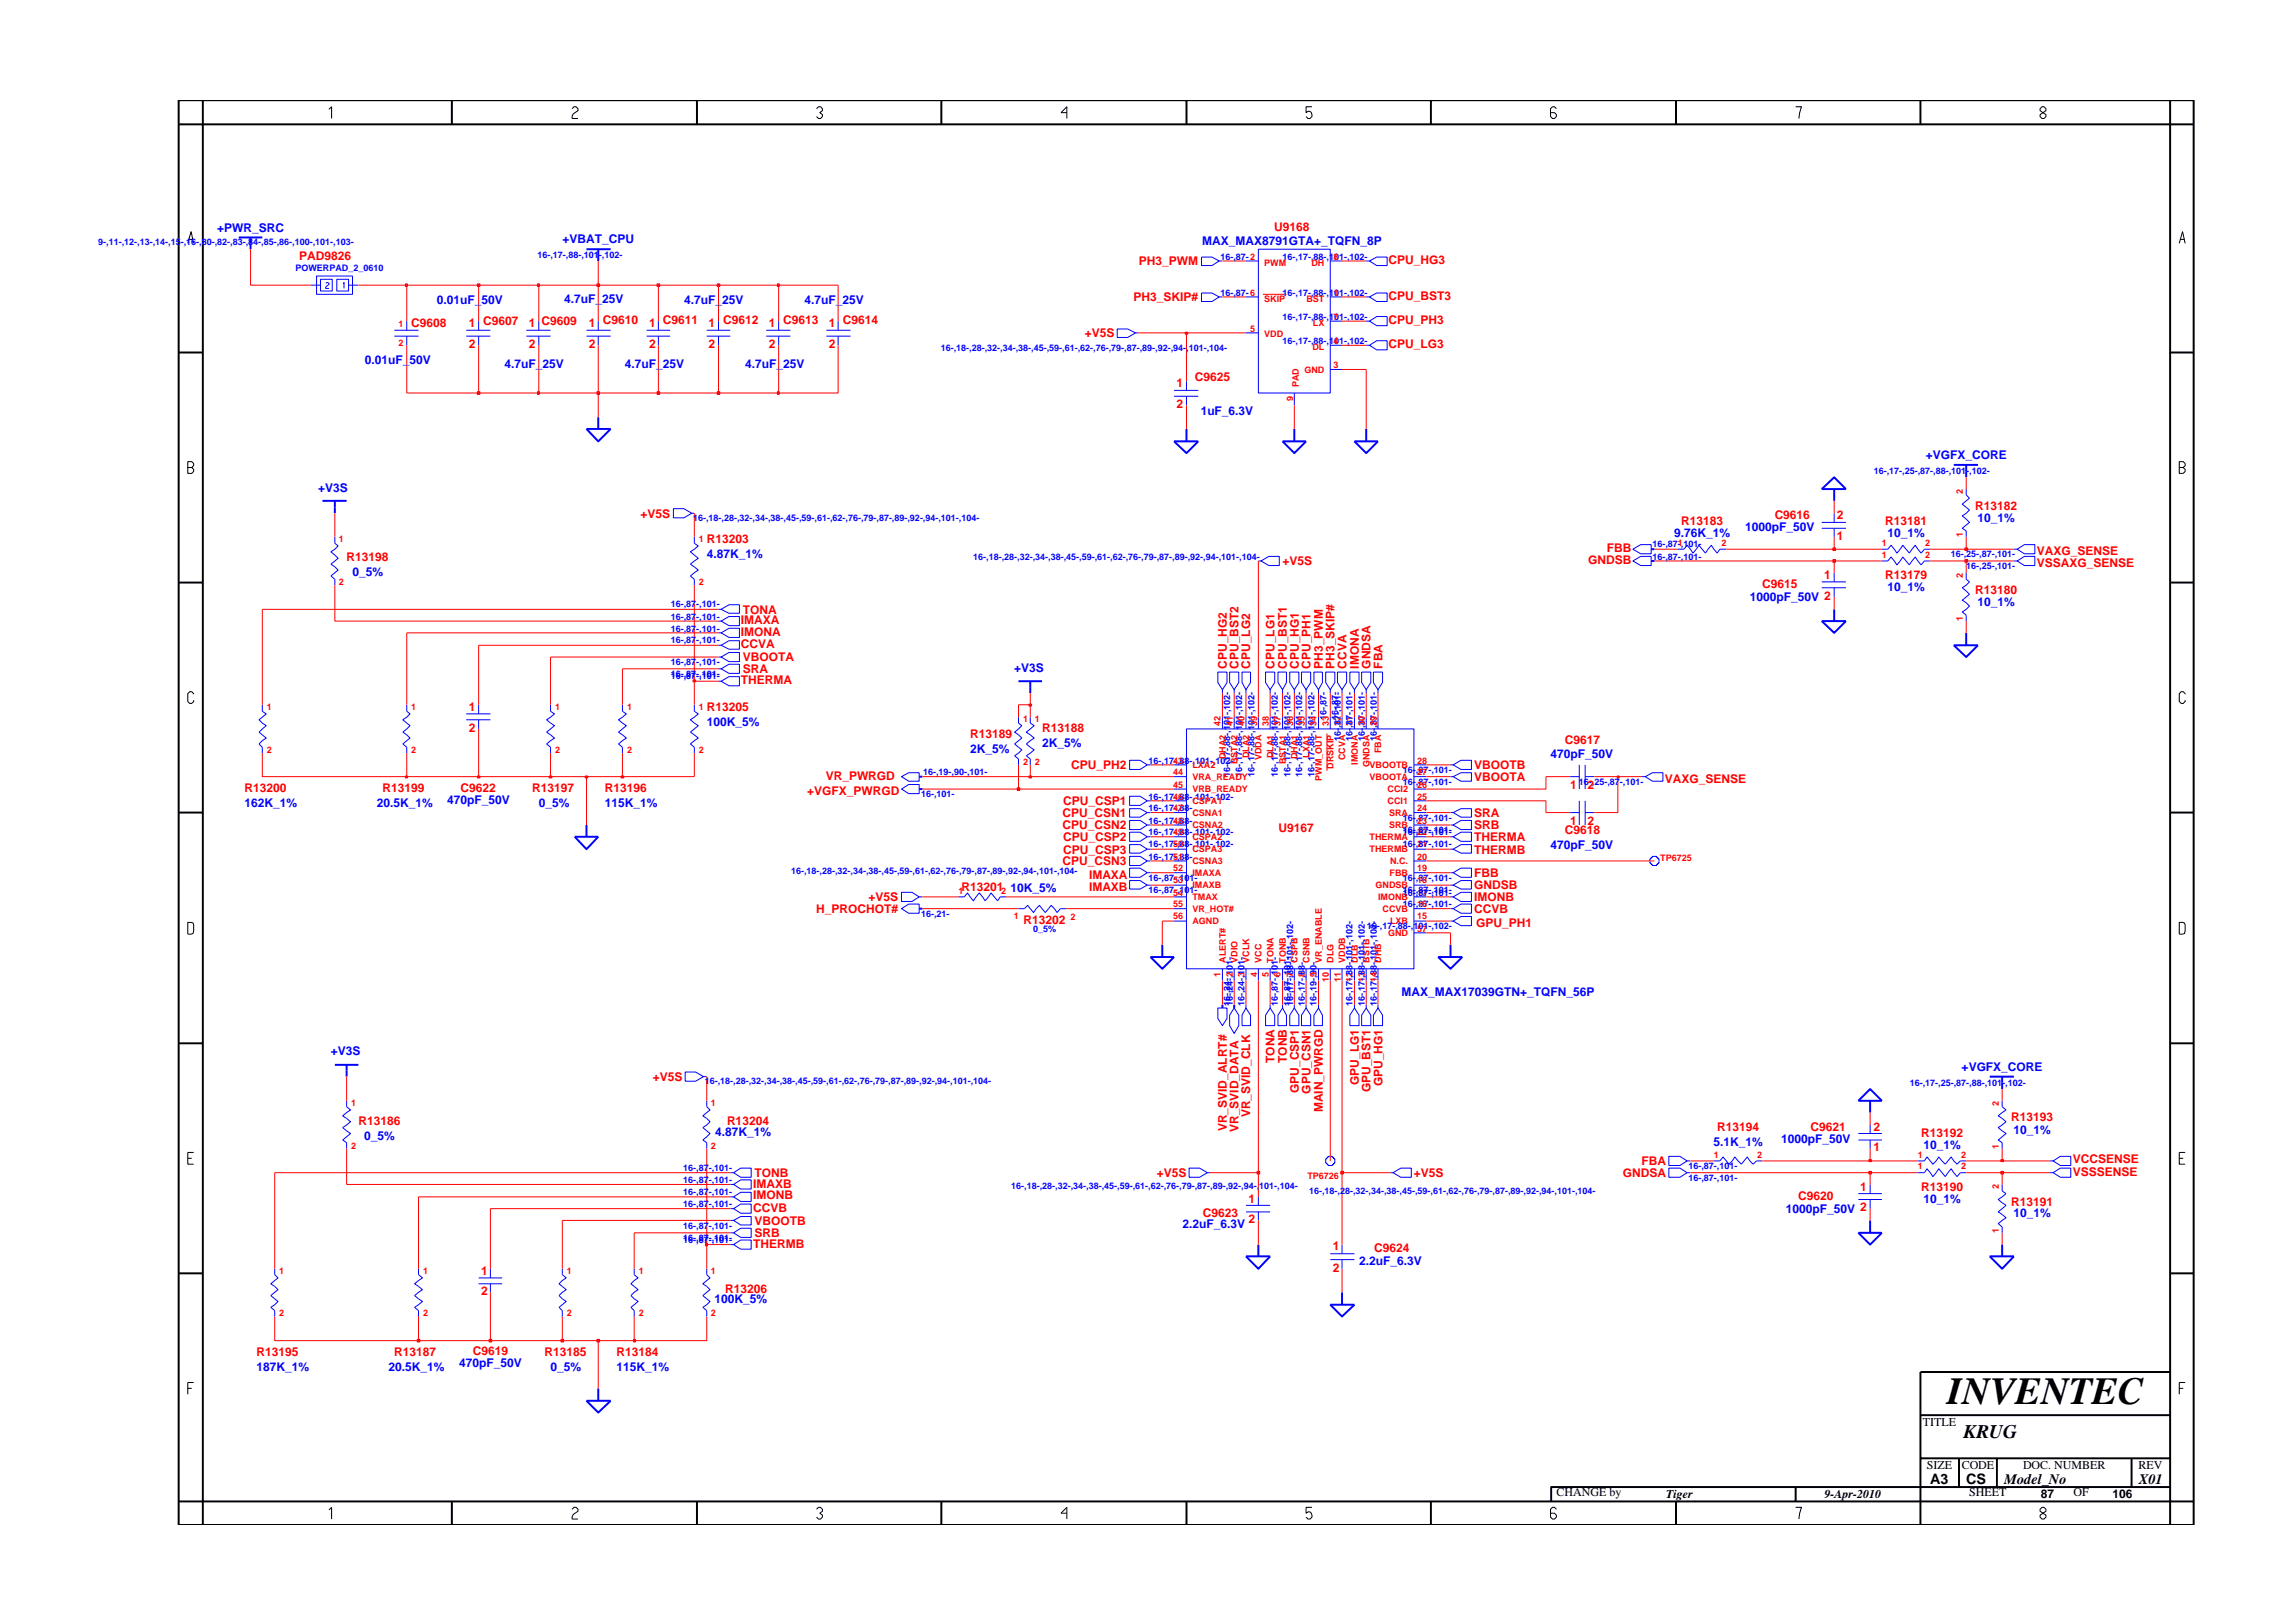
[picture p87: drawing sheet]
<svg xmlns="http://www.w3.org/2000/svg" width="297mm" height="210mm" viewBox="0 0 297 210" stroke-linecap="round" stroke-linejoin="round" font-family="sans-serif">
<defs><g id="words">
<text font-size="5" x="252.2" y="181.9">INVENTEC</text>
<text font-size="2.5" x="254.4" y="186.3">KRUG</text>
<g font-size="1.9">
<text x="250" y="192.2">A3</text>
<text x="254.7" y="192.3">CS</text>
<text x="259.6" y="192.2">Model_No</text>
<text x="277.1" y="192.2">X01</text>
</g>
<g font-size="1.6" fill="#f00">
<text x="165" y="29.9">U9168</text>
<text x="38.8" y="33.7">PAD9826</text>
<text x="147.5" y="34.4">PH3_PWM</text>
<text x="179.9" y="34.2">CPU_HG3</text>
<text x="78.1" y="42">C9610</text>
<text x="85.9" y="42">C9611</text>
<text x="93.7" y="42">C9612</text>
<text x="101.5" y="42">C9613</text>
<text x="109.2" y="42">C9614</text>
<text x="146.8" y="39">PH3_SKIP#</text>
<text x="179.9" y="42">CPU_PH3</text>
<text x="179.9" y="38.9">CPU_BST3</text>
<text x="53.3" y="42.4">C9608</text>
<text x="60.7" y="42.4">1 C9607</text>
<text x="60.7" y="45.1">2</text>
<text x="68.5" y="42.4">1 C9609</text>
<text x="68.5" y="45.1">2</text>
<text x="76.3" y="42.4">1</text>
<text x="76.3" y="45.1">2</text>
<text x="84.1" y="42.4">1</text>
<text x="84.1" y="45.1">2</text>
<text x="91.8" y="42.4">1</text>
<text x="91.8" y="45.1">2</text>
<text x="99.6" y="42.4">1</text>
<text x="99.6" y="45.1">2</text>
<text x="107.4" y="42.4">1</text>
<text x="107.4" y="45.1">2</text>
<text x="140.5" y="43.7">+V5S</text>
<text x="179.9" y="45.1">CPU_LG3</text>
<text x="152.4" y="50.2">1</text>
<text x="152.4" y="52.8">2</text>
<text x="154.8" y="49.3">C9625</text>
<text x="83" y="67.1">+V5S</text>
<text x="91.6" y="70.4">R13203</text>
<text x="208.2" y="71.5">FBB</text>
<text x="217.8" y="68">R13183</text>
<text x="229.9" y="67.3">C9616</text>
<text x="237.9" y="69.9">1</text>
<text x="237.9" y="67.3">2</text>
<text x="244.2" y="68">R13181</text>
<text x="255.9" y="66">R13182</text>
<text x="263.8" y="71.9">VAXG_SENSE</text>
<text x="44.9" y="72.7">R13198</text>
<text x="166.1" y="73.2">+V5S</text>
<text x="205.7" y="73.1">GNDSB</text>
<text x="228.3" y="76.2">C9615</text>
<text x="236.3" y="75">1</text>
<text x="244.2" y="75">R13179</text>
<text x="255.9" y="76.9">R13180</text>
<text x="263.8" y="73.4">VSSAXG_SENSE</text>
<text x="96" y="83.9">CCVA</text>
<text x="96" y="82.4">IMONA</text>
<text x="96" y="80.9">IMAXA</text>
<text x="96.2" y="79.5">TONA</text>
<text x="96" y="88.6">THERMA</text>
<text x="96.2" y="87.2">SRA</text>
<text x="96.2" y="85.7">VBOOTA</text>
<text x="158.9" y="86.6" transform="rotate(-90 158.9 86.6)">CPU_HG2</text>
<text x="160.4" y="86.6" transform="rotate(-90 160.4 86.6)">CPU_BST2</text>
<text x="162" y="86.6" transform="rotate(-90 162 86.6)">CPU_LG2</text>
<text x="165.1" y="86.6" transform="rotate(-90 165.1 86.6)">CPU_LG1</text>
<text x="166.7" y="86.6" transform="rotate(-90 166.7 86.6)">CPU_BST1</text>
<text x="168.2" y="86.6" transform="rotate(-90 168.2 86.6)">CPU_HG1</text>
<text x="169.8" y="86.6" transform="rotate(-90 169.8 86.6)">CPU_PH1</text>
<text x="171.4" y="86.6" transform="rotate(-90 171.4 86.6)">PH3_PWM</text>
<text x="172.9" y="86.6" transform="rotate(-90 172.9 86.6)">PH3_SKIP#</text>
<text x="174.4" y="86.6" transform="rotate(-90 174.4 86.6)">CCVA</text>
<text x="176" y="86.6" transform="rotate(-90 176 86.6)">IMONA</text>
<text x="177.5" y="86.6" transform="rotate(-90 177.5 86.6)">GNDSA</text>
<text x="179.1" y="86.6" transform="rotate(-90 179.1 86.6)">FBA</text>
<text x="60.7" y="92.1">1</text>
<text x="60.7" y="94.8">2</text>
<text x="91.6" y="92.1">R13205</text>
<text x="125.7" y="95.6">R13189</text>
<text x="135" y="94.9">R13188</text>
<text x="107" y="101.1">VR_PWRGD</text>
<text x="138.7" y="99.7">CPU_PH2</text>
<text x="191" y="101.2">VBOOTA</text>
<text x="191" y="99.7">VBOOTB</text>
<text x="202.7" y="96.3">C9617</text>
<text x="215.7" y="101.4">VAXG_SENSE</text>
<text x="31.7" y="102.6">R13200</text>
<text x="49.6" y="102.6">R13199</text>
<text x="59.6" y="102.6">C9622</text>
<text x="68.9" y="102.6">R13197</text>
<text x="78.3" y="102.6">R13196</text>
<text x="104.6" y="103">+VGFX_PWRGD</text>
<text x="137.6" y="105.8">CPU_CSN1</text>
<text x="137.6" y="107.4">CPU_CSN2</text>
<text x="137.7" y="104.3">CPU_CSP1</text>
<text x="165.6" y="107.8">U9167</text>
<text x="191" y="105.8">SRA</text>
<text x="191" y="107.4">SRB</text>
<text x="203.4" y="106.9">1</text>
<text x="203.4" y="102.2">1</text>
<text x="205.7" y="106.9">2</text>
<text x="205.7" y="102.2">2</text>
<text x="137.6" y="112.1">CPU_CSN3</text>
<text x="137.7" y="109">CPU_CSP2</text>
<text x="137.7" y="110.6">CPU_CSP3</text>
<text x="141.1" y="113.9">IMAXA</text>
<text x="191" y="109">THERMA</text>
<text x="191" y="110.6">THERMB</text>
<text x="191" y="113.6">FBB</text>
<text x="202.7" y="108">C9618</text>
<text x="105.7" y="118.3">H_PROCHOT#</text>
<text x="112.5" y="116.8">+V5S</text>
<text x="124.6" y="115.4">R13201</text>
<text x="132.6" y="119.7">R13202</text>
<text x="141.1" y="115.4">IMAXB</text>
<text x="191" y="115.2">GNDSB</text>
<text x="191" y="116.8">IMONB</text>
<text x="191" y="118.3">CCVB</text>
<text x="191.2" y="120.1">GPU_PH1</text>
<text x="165.1" y="137.7" transform="rotate(-90 165.1 137.7)">TONA</text>
<text x="166.7" y="137.7" transform="rotate(-90 166.7 137.7)">TONB</text>
<text x="84.6" y="140">+V5S</text>
<text x="168.2" y="141.6" transform="rotate(-90 168.2 141.6)">GPU_CSP1</text>
<text x="169.8" y="141.7" transform="rotate(-90 169.8 141.7)">GPU_CSN1</text>
<text x="176" y="140.5" transform="rotate(-90 176 140.5)">GPU_LG1</text>
<text x="177.5" y="141.5" transform="rotate(-90 177.5 141.5)">GPU_BST1</text>
<text x="179.1" y="140.7" transform="rotate(-90 179.1 140.7)">GPU_HG1</text>
<text x="46.4" y="145.7">R13186</text>
<text x="94.2" y="145.7">R13204</text>
<text x="158.9" y="146.6" transform="rotate(-90 158.9 146.6)">VR_SVID_ALRT#</text>
<text x="160.4" y="146.6" transform="rotate(-90 160.4 146.6)">VR_SVID_DATA</text>
<text x="162" y="144.8" transform="rotate(-90 162 144.8)">VR_SVID_CLK</text>
<text x="171.4" y="144.1" transform="rotate(-90 171.4 144.1)">MAIN_PWRGD</text>
<text x="222.4" y="146.5">R13194</text>
<text x="234.5" y="146.5">C9621</text>
<text x="242.7" y="146.5">2</text>
<text x="242.7" y="149.2">1</text>
<text x="248.9" y="147.3">R13192</text>
<text x="260.5" y="145.3">R13193</text>
<text x="97.6" y="155.4">IMONB</text>
<text x="97.6" y="153.8">IMAXB</text>
<text x="97.7" y="152.5">TONB</text>
<text x="149.9" y="152.5">+V5S</text>
<text x="161.7" y="155.8">1</text>
<text x="183.2" y="152.5">+V5S</text>
<text x="210.2" y="152.5">GNDSA</text>
<text x="212.7" y="151">FBA</text>
<text x="232.9" y="155.4">C9620</text>
<text x="241" y="154.3">1</text>
<text x="248.9" y="154.3">R13190</text>
<text x="268.5" y="152.3">VSSSENSE</text>
<text x="268.5" y="150.7">VCCSENSE</text>
<text x="97.6" y="161.6">THERMB</text>
<text x="97.6" y="157">CCVB</text>
<text x="97.7" y="160.3">SRB</text>
<text x="97.7" y="158.7">VBOOTB</text>
<text x="155.8" y="157.6">C9623</text>
<text x="161.7" y="158.5">2</text>
<text x="172.6" y="162">1</text>
<text x="260.5" y="156.2">R13191</text>
<text x="62.3" y="165.1">1</text>
<text x="62.3" y="167.8">2</text>
<text x="93.9" y="167.5">R13206</text>
<text x="172.6" y="164.7">2</text>
<text x="178" y="162.2">C9624</text>
<text x="33.2" y="175.6">R13195</text>
<text x="51.1" y="175.6">R13187</text>
<text x="61.2" y="175.6">C9619</text>
<text x="70.6" y="175.6">R13185</text>
<text x="79.9" y="175.6">R13184</text>
</g>
<g font-size="1.6" fill="#00f">
<text x="28.1" y="30">+PWR_SRC</text>
<text x="72.9" y="31.5">+VBAT_CPU</text>
<text x="155.7" y="31.7">MAX_MAX8791GTA+_TQFN_8P</text>
<text x="56.6" y="39.4">0.01uF_50V</text>
<text x="73.1" y="39.3">4.7uF_25V</text>
<text x="88.6" y="39.4">4.7uF_25V</text>
<text x="104.2" y="39.4">4.7uF_25V</text>
<text x="47.3" y="47.2">0.01uF_50V</text>
<text x="65.4" y="47.7">4.7uF_25V</text>
<text x="80.9" y="47.7">4.7uF_25V</text>
<text x="96.5" y="47.7">4.7uF_25V</text>
<text x="155.5" y="53.8">1uF_6.3V</text>
<text x="249.5" y="59.5">+VGFX_CORE</text>
<text x="41.2" y="63.8">+V3S</text>
<text x="216.9" y="69.5">9.76K_1%</text>
<text x="226.1" y="68.8">1000pF_50V</text>
<text x="244.5" y="69.5">10_1%</text>
<text x="256.2" y="67.6">10_1%</text>
<text x="45.7" y="74.6">0_5%</text>
<text x="91.6" y="72.3">4.87K_1%</text>
<text x="226.7" y="77.9">1000pF_50V 2</text>
<text x="244.5" y="76.6">10_1%</text>
<text x="256.2" y="78.5">10_1%</text>
<text x="131.4" y="87">+V3S</text>
<text x="91.6" y="94">100K_5%</text>
<text x="125.7" y="97.6">2K_5%</text>
<text x="135" y="96.8">2K_5%</text>
<text x="200.9" y="98.2">470pF_50V</text>
<text x="31.7" y="104.5">162K_1%</text>
<text x="48.8" y="104.5">20.5K_1%</text>
<text x="57.9" y="104.1">470pF_50V</text>
<text x="69.8" y="104.5">0_5%</text>
<text x="78.3" y="104.5">115K_1%</text>
<text x="200.9" y="110">470pF_50V</text>
<text x="130.9" y="115.6">10K_5%</text>
<text x="181.6" y="129.1">MAX_MAX17039GTN+_TQFN_56P</text>
<text x="42.8" y="136.7">+V3S</text>
<text x="254.1" y="138.7">+VGFX_CORE</text>
<text x="47.2" y="147.7">0_5%</text>
<text x="92.7" y="147.2">4.87K_1%</text>
<text x="222" y="148.4">5.1K_1%</text>
<text x="230.7" y="148">1000pF_50V</text>
<text x="249.2" y="148.8">10_1%</text>
<text x="260.8" y="146.9">10_1%</text>
<text x="249.2" y="155.8">10_1%</text>
<text x="153.2" y="159.1">2.2uF_6.3V</text>
<text x="231.3" y="157.1">1000pF_50V 2</text>
<text x="260.8" y="157.7">10_1%</text>
<text x="176.1" y="163.9">2.2uF_6.3V</text>
<text x="92.6" y="168.9">100K_5%</text>
<text x="33.2" y="177.6">187K_1%</text>
<text x="50.3" y="177.6">20.5K_1%</text>
<text x="59.5" y="177.1">470pF_50V</text>
<text x="71.3" y="177.6">0_5%</text>
<text x="79.9" y="177.6">115K_1%</text>
</g>
<g font-size="1.6">
<text x="249.1" y="184.8">TITLE</text>
<text x="249.6" y="190.4">SIZE</text>
<text x="254.1" y="190.4">CODE</text>
<text x="262.1" y="190.4">DOC. NUMBER</text>
<text x="277" y="190.4">REV</text>
<text x="201.7" y="193.8">CHANGE by</text>
<text x="215.8" y="194.1">Tiger</text>
<text x="236.3" y="194.1">9-Apr-2010</text>
<text x="255.1" y="193.8">SHEET</text>
<text x="264.4" y="194.1">87</text>
<text x="268.6" y="193.8">OF</text>
<text x="273.7" y="194.1">106</text>
</g>
<g font-size="1.2" fill="#00f">
<text x="12.7" y="31.7">9-,11-,12-,13-,14-,15-,16-,80-,82-,83-,84-,85-,86-,100-,101-,103-</text>
<text x="38.3" y="35.2">POWERPAD_2_0610</text>
<text x="69.6" y="33.5">16-,17-,88-,101-,102-</text>
<text x="158.1" y="33.6">16-,87-2</text>
<text x="166.1" y="33.6">16-,17-,88-,101-,102-</text>
<text x="158.1" y="38.3">16-,87-6</text>
<text x="166.1" y="38.3">16-,17-,88-,101-,102-</text>
<text x="166.1" y="41.4">16-,17-,88-,101-,102-</text>
<text x="121.9" y="45.5">16-,18-,28-,32-,34-,38-,45-,59-,61-,62-,76-,79-,87-,89-,92-,94-,101-,104-</text>
<text x="166.1" y="44.6">16-,17-,88-,101-,102-</text>
<text x="242.7" y="61.4">16-,17-,25-,87-,88-,101-,102-</text>
<text x="89.8" y="67.5">16-,18-,28-,32-,34-,38-,45-,59-,61-,62-,76-,79-,87-,89-,92-,94-,101-,104-</text>
<text x="214.1" y="70.9">16-,87-,101-</text>
<text x="126.1" y="72.5">16-,18-,28-,32-,34-,38-,45-,59-,61-,62-,76-,79-,87-,89-,92-,94-,101-,104-</text>
<text x="214.1" y="72.5">16-,87-,101-</text>
<text x="252.7" y="72.2">16-,25-,87-,101-</text>
<text x="254.7" y="73.7">16-,25-,101-</text>
<text x="86.9" y="80.3">16-,87-,101-</text>
<text x="86.9" y="81.8">16-,87-,101-</text>
<text x="86.9" y="83.3">16-,87-,101-</text>
<text x="86.9" y="78.7">16-,87-,101-</text>
<text x="86.9" y="87.7">16-,87-,101-</text>
<text x="86.9" y="86.1">16-,87-,101-</text>
<text x="171.8" y="93.3" transform="rotate(-90 171.8 93.3)">16-,87-</text>
<text x="173.3" y="93.3" transform="rotate(-90 173.3 93.3)">16-,87-</text>
<text x="173.7" y="96" transform="rotate(-90 173.7 96)">16-,87-,101-</text>
<text x="175.2" y="96" transform="rotate(-90 175.2 96)">16-,87-,101-</text>
<text x="176.8" y="96" transform="rotate(-90 176.8 96)">16-,87-,101-</text>
<text x="178.3" y="96" transform="rotate(-90 178.3 96)">16-,87-,101-</text>
<text x="119.6" y="100.4">16-,19-,90-,101-</text>
<text x="148.8" y="98.9">16-,17-,88-,101-,102-</text>
<text x="159.4" y="100.6" transform="rotate(-90 159.4 100.6)">16-,17-,88-,101-,102-</text>
<text x="160.9" y="100.6" transform="rotate(-90 160.9 100.6)">16-,17-,88-,101-,102-</text>
<text x="162.5" y="100.6" transform="rotate(-90 162.5 100.6)">16-,17-,88-,101-,102-</text>
<text x="165.6" y="100.6" transform="rotate(-90 165.6 100.6)">16-,17-,88-,101-,102-</text>
<text x="167.2" y="100.6" transform="rotate(-90 167.2 100.6)">16-,17-,88-,101-,102-</text>
<text x="168.7" y="100.6" transform="rotate(-90 168.7 100.6)">16-,17-,88-,101-,102-</text>
<text x="170.3" y="100.6" transform="rotate(-90 170.3 100.6)">16-,17-,88-,101-,102-</text>
<text x="181.7" y="100.1">16-,87-,101-</text>
<text x="181.7" y="101.7">16-,87-,101-</text>
<text x="204.5" y="101.7">16-,25-,87-,101-</text>
<text x="119.3" y="103.2">16-,101-</text>
<text x="148.8" y="103.6">16-,17-,88-,101-,102-</text>
<text x="148.8" y="105.1">16-,17-,88-</text>
<text x="148.8" y="106.7">16-,17-,88-</text>
<text x="181.7" y="107.9">16-,87-,101-</text>
<text x="181.7" y="106.4">16-,87-,101-</text>
<text x="102.5" y="113.2">16-,18-,28-,32-,34-,38-,45-,59-,61-,62-,76-,79-,87-,89-,92-,94-,101-,104-</text>
<text x="148.8" y="109.8">16-,17-,88-,101-,102-</text>
<text x="148.8" y="111.4">16-,17-,88-</text>
<text x="148.8" y="108.2">16-,17-,88-,101-,102-</text>
<text x="181.7" y="109.8">16-,87-,101-</text>
<text x="119.3" y="118.8">16-,21-</text>
<text x="148.8" y="114.2">16-,87-,101-</text>
<text x="148.8" y="115.7">16-,87-,101-</text>
<text x="181.7" y="115.7">16-,87-,101-</text>
<text x="181.7" y="117.5">16-,87-,101-</text>
<text x="181.7" y="114.2">16-,87-,101-</text>
<text x="133.8" y="120.8">0_5%</text>
<text x="177.1" y="120.3">16-,17-,88-,101-,102-</text>
<text x="159.4" y="130.3" transform="rotate(-90 159.4 130.3)">16-,24-</text>
<text x="159.7" y="130.3" transform="rotate(-90 159.7 130.3)">16-,24-,101-</text>
<text x="161.2" y="130.3" transform="rotate(-90 161.2 130.3)">16-,24-,101-</text>
<text x="165.6" y="130.3" transform="rotate(-90 165.6 130.3)">16-,87-,101-</text>
<text x="167.2" y="130.3" transform="rotate(-90 167.2 130.3)">16-,87-,101-</text>
<text x="167.5" y="130.3" transform="rotate(-90 167.5 130.3)">16-,17-,88-,101-,102-</text>
<text x="169" y="130.3" transform="rotate(-90 169 130.3)">16-,17-,88-</text>
<text x="170.5" y="130.3" transform="rotate(-90 170.5 130.3)">16-,19-,90-</text>
<text x="175.2" y="130.3" transform="rotate(-90 175.2 130.3)">16-,17-,88-,101-,102-</text>
<text x="176.8" y="130.3" transform="rotate(-90 176.8 130.3)">16-,17-,88-,101-,102-</text>
<text x="178.3" y="130.3" transform="rotate(-90 178.3 130.3)">16-,17-,88-,101-,102-</text>
<text x="91.3" y="140.5">16-,18-,28-,32-,34-,38-,45-,59-,61-,62-,76-,79-,87-,89-,92-,94-,101-,104-</text>
<text x="247.4" y="140.7">16-,17-,25-,87-,88-,101-,102-</text>
<text x="88.5" y="153.3">16-,87-,101-</text>
<text x="88.5" y="154.8">16-,87-,101-</text>
<text x="88.5" y="151.8">16-,87-,101-</text>
<text x="131" y="154">16-,18-,28-,32-,34-,38-,45-,59-,61-,62-,76-,79-,87-,89-,92-,94-,101-,104-</text>
<text x="169.6" y="154.7">16-,18-,28-,32-,34-,38-,45-,59-,61-,62-,76-,79-,87-,89-,92-,94-,101-,104-</text>
<text x="218.7" y="152.9">16-,87-,101-</text>
<text x="218.7" y="151.4">16-,87-,101-</text>
<text x="88.5" y="160.7">16-,87-,101-</text>
<text x="88.5" y="159.2">16-,87-,101-</text>
<text x="88.5" y="156.4">16-,87-,101-</text>
</g>
<g font-size="1.2" fill="#f00">
<text x="163.8" y="34.4">PWM</text>
<text x="169.9" y="34.4">DH</text>
<text x="172.7" y="33.6">8</text>
<text x="163.8" y="39.1">SKIP</text>
<text x="169.2" y="39.1">BST</text>
<text x="172.7" y="38.3">1</text>
<text x="172.7" y="41.4">7</text>
<text x="51.6" y="42.4">1</text>
<text x="51.6" y="44.8">2</text>
<text x="161.9" y="43">5</text>
<text x="163.8" y="43.7">VDD</text>
<text x="170" y="45.3">DL</text>
<text x="170.1" y="42.2">LX</text>
<text x="172.7" y="44.6">4</text>
<text x="172.7" y="47.6">3</text>
<text x="167.5" y="52" transform="rotate(-90 167.5 52)">9</text>
<text x="168.3" y="50.2" transform="rotate(-90 168.3 50.2)">PAD</text>
<text x="169" y="48.4">GND</text>
<text x="254.3" y="64" transform="rotate(-90 254.3 64)">2</text>
<text x="43.9" y="70.2">1</text>
<text x="90.5" y="70.2">1</text>
<text x="217.4" y="70.7">1</text>
<text x="223" y="70.7">2</text>
<text x="243.8" y="70.7">1</text>
<text x="249.4" y="70.7">2</text>
<text x="254.3" y="69.5" transform="rotate(-90 254.3 69.5)">1</text>
<text x="43.9" y="75.8">2</text>
<text x="90.5" y="75.8">2</text>
<text x="243.8" y="72.3">1</text>
<text x="249.4" y="72.3">2</text>
<text x="254.3" y="74.8" transform="rotate(-90 254.3 74.8)">2</text>
<text x="254.3" y="80.5" transform="rotate(-90 254.3 80.5)">1</text>
<text x="34.6" y="92">1</text>
<text x="53.3" y="92">1</text>
<text x="71.9" y="92">1</text>
<text x="81.2" y="92">1</text>
<text x="90.5" y="92">1</text>
<text x="132.5" y="93.5">1</text>
<text x="134.1" y="93.5">1</text>
<text x="158.1" y="94" transform="rotate(-90 158.1 94)">42</text>
<text x="159.7" y="94" transform="rotate(-90 159.7 94)">41</text>
<text x="161.2" y="94" transform="rotate(-90 161.2 94)">40</text>
<text x="162.8" y="94" transform="rotate(-90 162.8 94)">39</text>
<text x="164.4" y="94" transform="rotate(-90 164.4 94)">38</text>
<text x="165.9" y="94" transform="rotate(-90 165.9 94)">37</text>
<text x="167.5" y="94" transform="rotate(-90 167.5 94)">36</text>
<text x="169" y="94" transform="rotate(-90 169 94)">35</text>
<text x="170.5" y="94" transform="rotate(-90 170.5 94)">34</text>
<text x="172.2" y="94" transform="rotate(-90 172.2 94)">33</text>
<text x="173.7" y="94" transform="rotate(-90 173.7 94)">32</text>
<text x="175.2" y="94" transform="rotate(-90 175.2 94)">31</text>
<text x="176.8" y="94" transform="rotate(-90 176.8 94)">30</text>
<text x="178.3" y="94" transform="rotate(-90 178.3 94)">29</text>
<text x="34.6" y="97.6">2</text>
<text x="53.3" y="97.6">2</text>
<text x="71.9" y="97.6">2</text>
<text x="81.2" y="97.6">2</text>
<text x="90.5" y="97.6">2</text>
<text x="132.5" y="99.1">2</text>
<text x="134.1" y="99.1">2</text>
<text x="152" y="100.4">44</text>
<text x="152" y="98.9">43</text>
<text x="154.5" y="101">VRA_READY</text>
<text x="154.5" y="99.5">LXA2</text>
<text x="158.8" y="98.4" transform="rotate(-90 158.8 98.4)">DHA2</text>
<text x="160.3" y="99" transform="rotate(-90 160.3 99)">BSTA2</text>
<text x="161.8" y="98.2" transform="rotate(-90 161.8 98.2)">DLA2</text>
<text x="163.4" y="98.5" transform="rotate(-90 163.4 98.5)">VDDA</text>
<text x="165" y="98.2" transform="rotate(-90 165 98.2)">DLA1</text>
<text x="166.6" y="99" transform="rotate(-90 166.6 99)">BSTA1</text>
<text x="168.1" y="98.4" transform="rotate(-90 168.1 98.4)">DHA1</text>
<text x="169.6" y="98.2" transform="rotate(-90 169.6 98.2)">LXA1</text>
<text x="171.2" y="101.1" transform="rotate(-90 171.2 101.1)">PWM_OUT</text>
<text x="172.7" y="99.6" transform="rotate(-90 172.7 99.6)">DRSKIP</text>
<text x="174.3" y="98.5" transform="rotate(-90 174.3 98.5)">CCVA</text>
<text x="175.9" y="99.1" transform="rotate(-90 175.9 99.1)">IMONA</text>
<text x="177.4" y="99.4" transform="rotate(-90 177.4 99.4)">GNDSA</text>
<text x="177.4" y="101">VBOOTA</text>
<text x="177.4" y="99.5">VBOOTB</text>
<text x="178.9" y="97.6" transform="rotate(-90 178.9 97.6)">FBA</text>
<text x="183.6" y="100.4">27</text>
<text x="183.6" y="98.9">28</text>
<text x="152" y="105.1">47</text>
<text x="152" y="106.7">48</text>
<text x="152" y="102.1">45</text>
<text x="152" y="103.6">46</text>
<text x="154.5" y="105.7">CSNA1</text>
<text x="154.5" y="107.3">CSNA2</text>
<text x="154.5" y="102.6">VRB_READY</text>
<text x="154.5" y="104.2">CSPA1</text>
<text x="179.7" y="104.2">CCI1</text>
<text x="179.7" y="102.6">CCI2</text>
<text x="179.9" y="105.7">SRA</text>
<text x="179.9" y="107.3">SRB</text>
<text x="183.6" y="105.1">24</text>
<text x="183.6" y="106.7">23</text>
<text x="183.6" y="103.6">25</text>
<text x="183.6" y="102.1">26</text>
<text x="152" y="111.4">51</text>
<text x="152" y="112.9">52</text>
<text x="152" y="108.2">49</text>
<text x="152" y="109.8">50</text>
<text x="154.5" y="112">CSNA3</text>
<text x="154.5" y="113.5">IMAXA</text>
<text x="154.5" y="108.8">CSPA2</text>
<text x="154.5" y="110.4">CSPA3</text>
<text x="177.4" y="108.8">THERMA</text>
<text x="177.4" y="110.4">THERMB</text>
<text x="180" y="113.5">FBB</text>
<text x="180.1" y="112">N.C.</text>
<text x="183.6" y="112.9">19</text>
<text x="183.6" y="108.2">22</text>
<text x="183.6" y="109.8">21</text>
<text x="183.6" y="111.4">20</text>
<text x="215.1" y="111.5">TP6725</text>
<text x="124.1" y="115.8">1</text>
<text x="129.7" y="115.8">2</text>
<text x="131.3" y="119.1">1</text>
<text x="138.7" y="119.2">2</text>
<text x="152" y="116">54</text>
<text x="152" y="114.4">53</text>
<text x="152" y="119.1">56</text>
<text x="152" y="117.5">55</text>
<text x="154.5" y="116.6">TMAX</text>
<text x="154.5" y="115.1">IMAXB</text>
<text x="154.5" y="119.7">AGND</text>
<text x="154.5" y="118.1">VR_HOT#</text>
<text x="178.2" y="115.1">GNDSB</text>
<text x="178.5" y="116.6">IMONB</text>
<text x="179.1" y="118.1">CCVB</text>
<text x="180.1" y="119.7">LXB</text>
<text x="183.6" y="116">17</text>
<text x="183.6" y="117.5">16</text>
<text x="183.6" y="114.4">18</text>
<text x="183.6" y="119.1">15</text>
<text x="158.8" y="124.7" transform="rotate(-90 158.8 124.7)">ALERT#</text>
<text x="160.3" y="124.7" transform="rotate(-90 160.3 124.7)">VDIO</text>
<text x="161.8" y="124.7" transform="rotate(-90 161.8 124.7)">VCLK</text>
<text x="163.4" y="124.7" transform="rotate(-90 163.4 124.7)">VCC</text>
<text x="165" y="124.7" transform="rotate(-90 165 124.7)">TONA</text>
<text x="166.6" y="124.7" transform="rotate(-90 166.6 124.7)">TONB</text>
<text x="168.1" y="124.7" transform="rotate(-90 168.1 124.7)">CSPB</text>
<text x="169.6" y="124.7" transform="rotate(-90 169.6 124.7)">CSNB</text>
<text x="171.2" y="124.7" transform="rotate(-90 171.2 124.7)">VR_ENABLE</text>
<text x="172.7" y="124.7" transform="rotate(-90 172.7 124.7)">DLG</text>
<text x="174.3" y="124.7" transform="rotate(-90 174.3 124.7)">VDDB</text>
<text x="175.9" y="124.7" transform="rotate(-90 175.9 124.7)">DLB</text>
<text x="177.4" y="124.7" transform="rotate(-90 177.4 124.7)">BSTB</text>
<text x="178.9" y="124.7" transform="rotate(-90 178.9 124.7)">DHB</text>
<text x="179.8" y="121.3">GND</text>
<text x="183.6" y="120.7">57</text>
<text x="158.1" y="126.6" transform="rotate(-90 158.1 126.6)">1</text>
<text x="159.7" y="126.6" transform="rotate(-90 159.7 126.6)">2</text>
<text x="161.2" y="126.6" transform="rotate(-90 161.2 126.6)">3</text>
<text x="162.8" y="126.6" transform="rotate(-90 162.8 126.6)">4</text>
<text x="164.4" y="126.6" transform="rotate(-90 164.4 126.6)">5</text>
<text x="165.9" y="126.6" transform="rotate(-90 165.9 126.6)">6</text>
<text x="167.5" y="126.6" transform="rotate(-90 167.5 126.6)">7</text>
<text x="169" y="126.6" transform="rotate(-90 169 126.6)">8</text>
<text x="170.5" y="126.6" transform="rotate(-90 170.5 126.6)">9</text>
<text x="172.2" y="127.2" transform="rotate(-90 172.2 127.2)">10</text>
<text x="173.7" y="127.2" transform="rotate(-90 173.7 127.2)">11</text>
<text x="175.2" y="127.2" transform="rotate(-90 175.2 127.2)">12</text>
<text x="176.8" y="127.2" transform="rotate(-90 176.8 127.2)">13</text>
<text x="178.3" y="127.2" transform="rotate(-90 178.3 127.2)">14</text>
<text x="45.5" y="143.3">1</text>
<text x="92.1" y="143.3">1</text>
<text x="258.9" y="143.3" transform="rotate(-90 258.9 143.3)">2</text>
<text x="45.5" y="148.8">2</text>
<text x="92.1" y="148.8">2</text>
<text x="222" y="150">1</text>
<text x="227.6" y="150">2</text>
<text x="248.4" y="150">1</text>
<text x="254.1" y="150">2</text>
<text x="258.9" y="148.8" transform="rotate(-90 258.9 148.8)">1</text>
<text x="169.4" y="152.7">TP6726</text>
<text x="248.4" y="151.5">1</text>
<text x="254.1" y="151.5">2</text>
<text x="258.9" y="154.1" transform="rotate(-90 258.9 154.1)">2</text>
<text x="258.9" y="159.7" transform="rotate(-90 258.9 159.7)">1</text>
<text x="36.2" y="165">1</text>
<text x="54.8" y="165">1</text>
<text x="73.4" y="165">1</text>
<text x="82.7" y="165">1</text>
<text x="92.1" y="165">1</text>
<text x="36.2" y="170.5">2</text>
<text x="54.8" y="170.5">2</text>
<text x="73.4" y="170.5">2</text>
<text x="82.7" y="170.5">2</text>
<text x="92.1" y="170.5">2</text>
</g>
</g></defs>
<g fill="none" stroke="#00f" stroke-width=".13">
<path d="M40.2 36.9h1.3M41 35.8h4.7v2.3h-4.7zM41.5 36.2h1.5v1.5h-1.5zM42.2 36.7l.2-.1 .2 .1v.2a.58 .58 0 0 0-.4 .5h.4M43.6 36.2h1.6v1.5h-1.6zM44.5 36.8l.1-.2v.8M45.2 36.9h1.2M155.6 38h1.4l.9 .5-.9 .6h-1.4zM155.6 33.3h1.4l.9 .5-.9 .6h-1.4zM157.9 33.8h.5M157.9 38.5h.5M161.4 33.8h1.6"/>
<path d="M161.4 38.5h1.6M163 32.3h9.3v18.6h-9.3zM172.3 33.8h1.5M172.3 38.5h1.5M177 33.8h.4M177 38.5h.4M177.4 33.8l.9-.5h1.4v1.1h-1.4zM177.4 38.5l.9-.5h1.4v1.1h-1.4zM51.1 42.8h3.1M51.1 43.5h3.1M52.7 41.6v1.2M52.7 43.5v1.2"/>
<path d="M60.4 42.8h3.1M60.4 43.5h3.1M62 41.6v1.2M62 43.5v1.2M68.2 42.8h3.1M68.2 43.5h3.1M69.8 41.6v1.2M69.8 43.5v1.2M76 42.8h3.1M76 43.5h3.1M77.5 41.6v1.2M77.5 43.5v1.2"/>
<path d="M83.8 42.8h3M83.8 43.5h3M85.3 41.6v1.2M85.3 43.5v1.2M91.6 42.8h3M91.6 43.5h3M93.1 41.6v1.2M93.1 43.5v1.2M99.3 42.8h3.1M99.3 43.5h3.1M100.9 41.6v1.2M100.9 43.5v1.2"/>
<path d="M107 42.8h3.2M107 43.5h3.2M108.6 41.6v1.2M108.6 43.5v1.2M144.7 42.6h1.4l1 .5-1 .6h-1.4zM147.1 43.1h.3M152.1 50.6h3.1M152.1 51.3h3.1M153.7 49.4v1.2M153.7 51.3v1.2M161.4 43.1h1.6M167.7 50.9v1.6"/>
<path d="M172.3 41.6h1.5M172.3 44.7h1.5M172.3 47.9h1.5M177 41.6h.4M177 44.7h.4M177.4 41.6l.9-.6h1.4v1.2h-1.4zM177.4 44.7l.9-.6h1.4v1.2h-1.4zM43.4 69.5v.9l.4 .3-.9 .8 .9 .8-.9 .8 .9 .8-.9 .7 .5 .4v.8M87.2 65.9h1.4l1 .6-1 .6h-1.4zM89.6 66.5h.3M89.9 69.5v.9l.6 .3-1.1 .8 1.1 .8-1.1 .8 1.1 .8-1.1 .7 .5 .4v.8M93.1 78.9h.3"/>
<path d="M93.4 78.9l1-.6h1.4v1.1h-1.4zM163 72.7h.4M163.4 72.7l1-.6h1.3v1.2h-1.3zM211.5 72.7l1-.6h1.4v1.2h-1.4zM211.5 71.1l1-.5h1.4v1.1h-1.4zM217.4 71.1h.7l.5-.5 .7 1.1 .8-1.1 .8 1.1 .8-1.1 .7 1.1 .4-.6h.8M236 75.4h3.1M236 76.1h3.1M236 68.4h3.1M236 67.7h3.1M237.6 66.5v1.2M237.6 68.4v1.1"/>
<path d="M237.6 74.2v1.2M237.6 76.1v1.2M243.8 71.1h.7l.5-.5 .7 1.1 .8-1.1 .8 1.1 .8-1.1 .8 1.1 .4-.6h.7M243.8 72.7h.7l.5-.5 .7 1 .8-1 .8 1 .8-1 .8 1 .4-.5h.7M254.7 63.4v.7l.4 .4-.9 .8 .9 .8-.9 .7 .9 .9-.9 .7 .5 .4v.7M254.7 74.2v.8l.4 .4-.9 .7 .9 .9-.9 .8 .9 .7-.9 .8 .5 .4v.8M260.9 71.1h.4M260.9 72.7h.4M261.3 72.7l.9-.6h1.4v1.2h-1.4zM261.3 71.1l.9-.5h1.4v1.1h-1.4zM34 91.3v.8l.5 .4-.9 .7 .9 .8-.9 .9 .9 .7-.9 .8 .4 .4v.8M52.7 91.3v.8l.4 .4-.9 .7 .9 .8-.9 .9 .9 .7-.9 .8 .5 .4v.8"/>
<path d="M60.4 92.5h3.1M60.4 93.2h3.1M62 91.3v1.2M62 93.2v1.2M71.3 91.3v.8l.5 .4-1 .7 1 .8-1 .9 1 .7-1 .8 .5 .4v.8M80.6 91.3v.8l.5 .4-1 .7 1 .8-1 .9 1 .7-1 .8 .5 .4v.8M89.9 91.3v.8l.6 .4-1.1 .7 1.1 .8-1.1 .9 1.1 .7-1.1 .8 .5 .4v.8M93.1 82h.3M93.1 86.6h.3M93.1 85.1h.3M93.1 88.3h.3M93.1 83.6h.3"/>
<path d="M93.1 80.5h.3M93.4 82l1-.6h1.4v1.2h-1.4zM93.4 86.6l1-.6h1.4v1.2h-1.4zM93.4 85.1l1-.6h1.4v1.2h-1.4zM93.4 88.3l1-.6h1.4v1.1h-1.4zM93.4 83.6l1-.6h1.4v1.1h-1.4zM93.4 80.5l1-.6h1.4v1.2h-1.4zM131.9 92.9v.8l.5 .3-1 .9 1 .7-1 .8 1 .7-1 .8 .5 .4v.8M133.5 92.9v.8l.5 .3-1 .9 1 .7-1 .8 1 .7-1 .8 .5 .4v.8M146.3 98.5h1.4l.9 .6-.9 .6h-1.4zM148.6 99.1h.4M152.1 99.1h1.6"/>
<path d="M153.7 94.4h29.5v31.1h-29.5zM157.8 87.1h1.1v1.3l-.5 1-.6-1zM158.4 89.4v.4M158.4 92.9v1.5M159.3 87.1h1.2v1.3l-.6 1-.6-1zM159.9 89.4v.4M159.9 92.9v1.5M160.9 87.1h1.1v1.3l-.6 1-.5-1zM161.4 89.4v.4M161.4 92.9v1.5M163 92.9v1.5M163.9 87.1h1.2v1.3l-.6 1-.6-1z"/>
<path d="M164.5 89.4v.4M164.5 92.9v1.5M165.6 87.1h1.1v1.3l-.6 1-.5-1zM166.1 89.4v.4M166.1 92.9v1.5M167.1 87.1h1.2v1.3l-.6 1-.6-1zM167.7 89.4v.4M167.7 92.9v1.5M168.6 87.1h1.2v1.3l-.6 1-.6-1zM169.2 89.4v.4M169.2 92.9v1.5M170.2 87.1h1.1v1.3l-.5 1-.6-1z"/>
<path d="M170.8 89.4v.4M170.8 92.9v1.5M171.7 87.1h1.2v1.3l-.6 1-.6-1zM172.3 89.4v.4M172.3 92.9v1.5M173.3 87.1h1.1v1.3l-.6 1-.5-1zM173.8 89.4v.4M173.8 92.9v1.5M174.9 87.1h1.2v1.3l-.6 1-.6-1zM175.5 89.4v.4M175.5 92.9v1.5M176.4 87.1h1.2v1.3l-.6 1-.6-1z"/>
<path d="M177 89.4v.4M177 92.9v1.5M177.9 87.1h1.2v1.3l-.6 1-.6-1zM178.5 89.4v.4M178.5 92.9v1.5M183.2 99.1h1.6M187.9 99.1h.3M188.2 99.1l1.1-.6h1.3v1.2h-1.3zM204.6 99.1v3.1M205.3 99.1v3.1M116.8 100.6l.9-.5h1.4v1.1h-1.4zM116.8 117.7l.9-.6h1.4v1.2h-1.4z"/>
<path d="M116.8 115.6h1.3l1 .6-1 .6h-1.3zM116.8 102.2l.9-.6h1.4v1.2h-1.4zM119.1 116.2h.4M124.1 116.2h.8l.4-.5 .8 1 .8-1 .7 1 .8-1 .8 1 .4-.5h.7M131.9 117.7h.8l.4-.4 .8 .9 .7-.9 .8 .9 .8-.9 .7 .9 .5-.5h.7M146.3 112.5h1.4l.9 .6-.9 .6h-1.4zM146.3 114.1h1.4l.9 .6-.9 .5h-1.4zM146.3 109.4h1.4l.9 .6-.9 .5h-1.4zM146.3 110.9h1.4l.9 .6-.9 .6h-1.4zM146.3 103.2h1.4l.9 .5-.9 .6h-1.4zM146.3 104.8h1.4l.9 .5-.9 .6h-1.4zM146.3 106.3h1.4l.9 .6-.9 .6h-1.4z"/>
<path d="M146.3 107.8h1.4l.9 .6-.9 .6h-1.4zM148.6 113.1h.4M148.6 105.3h.4M148.6 108.4h.4M148.6 114.7h.4M148.6 110h.4M148.6 111.5h.4M148.6 103.7h.4M148.6 106.9h.4M152.1 113.1h1.6M152.1 105.3h1.6M152.1 100.6h1.6"/>
<path d="M152.1 108.4h1.6M152.1 117.7h1.6M152.1 114.7h1.6M152.1 110h1.6M152.1 111.5h1.6M152.1 116.2h1.6M152.1 102.2h1.6M152.1 103.7h1.6M152.1 106.9h1.6M152.1 119.3h1.6M183.2 113.1h1.6M183.2 105.3h1.6"/>
<path d="M183.2 100.6h1.6M183.2 108.4h1.6M183.2 117.7h1.6M183.2 114.7h1.6M183.2 110h1.6M183.2 111.5h1.6M183.2 116.2h1.6M183.2 102.2h1.6M183.2 103.7h1.6M183.2 106.9h1.6M183.2 119.3h1.6M187.9 113.1h.3"/>
<path d="M187.9 105.3h.3M187.9 100.6h.3M187.9 108.4h.3M187.9 117.7h.3M187.9 114.7h.3M187.9 110h.3M187.9 116.2h.3M187.9 106.9h.3M187.9 119.3h.3M188.2 113.1l1.1-.6h1.3v1.2h-1.3zM188.2 105.3l1.1-.5h1.3v1.1h-1.3zM188.2 100.6l1.1-.5h1.3v1.1h-1.3z"/>
<path d="M188.2 108.4l1.1-.6h1.3v1.2h-1.3zM188.2 117.7l1.1-.6h1.3v1.2h-1.3zM188.2 114.7l1.1-.6h1.3v1.1h-1.3zM188.2 106.9l1.1-.6h1.3v1.2h-1.3zM188.2 110l1.1-.6h1.3v1.1h-1.3zM188.2 116.2l1.1-.6h1.3v1.2h-1.3zM188.2 119.3l1.1-.6h1.3v1.2h-1.3zM203.4 105.3h1.2M203.4 100.6h1.2M204.6 103.7v3.2M205.3 105.3h1.2M205.3 100.6h1.2"/>
<path d="M205.3 103.7v3.2M212.7 100.6h.4M213.1 100.6l1-.5h1.3v1.1h-1.3zM213.7 111.3l.4-.4h.5l.3 .4v.5l-.3 .3h-.5l-.4-.3zM88.8 138.9h1.3l1 .6-1 .6h-1.3zM91.1 139.5h.5M157.8 130.6h1.1v1.3l-.5 1-.6-1zM158.4 125.5v1.5M159.9 130.6l.6 .9v1.4l-.6 1-.6-1v-1.4zM159.9 125.5v1.5M161.4 130.6l.6 .9v1.4h-1.1v-1.4zM161.4 125.5v1.5"/>
<path d="M161.4 130.2v.4M163 125.5v1.5M164.5 130.6l.6 .9v1.4h-1.2v-1.4zM164.5 125.5v1.5M164.5 130.2v.4M166.1 130.6l.6 .9v1.4h-1.1v-1.4zM166.1 125.5v1.5M166.1 130.2v.4M167.7 130.6l.6 .9v1.4h-1.2v-1.4zM167.7 125.5v1.5M167.7 130.2v.4M169.2 130.6l.6 .9v1.4h-1.2v-1.4z"/>
<path d="M169.2 125.5v1.5M169.2 130.2v.4M170.8 130.6l.5 .9v1.4h-1.1v-1.4zM170.8 125.5v1.5M170.8 130.2v.4M172.3 125.5v1.5M173.8 125.5v1.5M175.5 130.6l.6 .9v1.4h-1.2v-1.4zM175.5 125.5v1.5M175.5 130.2v.4M177 130.6l.6 .9v1.4h-1.2v-1.4zM177 125.5v1.5"/>
<path d="M177 130.2v.4M178.5 130.6l.6 .9v1.4h-1.2v-1.4zM178.5 125.5v1.5M178.5 130.2v.4M183.2 120.8h1.6M44.9 142.6v.8l.5 .4-1 .8 1 .7-1 .8 1 .7-1 .9 .5 .3v.8M91.6 142.6v.8l.4 .4-1 .8 1 .7-1 .8 1 .7-1 .9 .6 .3v.8M94.6 159.7h.4M94.6 158.1h.4M94.6 156.6h.4M94.6 155.1h.4M94.6 151.9h.4"/>
<path d="M94.6 153.4h.4M95 159.7l1-.6h1.3v1.2h-1.3zM95 158.1l1-.5h1.3v1.1h-1.3zM95 156.6l1-.6h1.3v1.2h-1.3zM95 155.1l1-.6h1.3v1.1h-1.3zM95 151.9l1-.6h1.3v1.2h-1.3zM95 153.4l1-.5h1.3v1.1h-1.3zM154 151.3h1.4l1 .6-1 .6h-1.4zM156.4 151.9h.3M161.4 156.2h3.1M161.4 157h3.1M163 155.1v1.1"/>
<path d="M163 157v1.1M171.8 150.1l.3-.3h.5l.3 .3v.6l-.3 .3h-.5l-.4-.3v-.6zM180.1 151.9h.4M180.5 151.9l1-.6h1.3v1.2h-1.3zM216.2 151.3h1.4l1 .6-1 .6h-1.4zM216.2 149.8h1.4l1 .6-1 .6h-1.4zM218.6 151.9h.4M218.6 150.4h.4M222 150.4h.8l.4-.5 .8 .9 .7-.9 .9 .9 .7-.9 .8 .9 .4-.4h.8M240.7 154.6h3.1M240.7 155.4h3.1M240.7 147.7h3.1"/>
<path d="M240.7 146.8h3.1M242.3 145.7v1.1M242.3 147.7v1.1M242.3 153.4v1.2M242.3 155.4v1.2M248.4 151.9h.9l.3-.5 .8 1 .7-1 .9 1 .8-1 .7 1 .4-.5h.8M248.4 150.4h.9l.3-.5 .8 .9 .7-.9 .9 .9 .8-.9 .7 .9 .4-.4h.8M259.4 142.6v.8l.5 .4-1 .8 1 .7-1 .8 1 .7-1 .9 .5 .3v.8M259.4 153.4v.9l.5 .3-1 .8 1 .8-1 .8 1 .8-1 .7 .5 .4v.8M265.5 151.9h.5M265.5 150.4h.5M266 151.9l.9-.6h1.4v1.2h-1.4z"/>
<path d="M266 150.4l.9-.6h1.4v1.2h-1.4zM35.6 164.4v.7l.4 .5-.9 .7 .9 .8-.9 .7 .9 .8-.9 .8 .5 .4v.7M54.2 164.4v.7l.5 .5-1 .7 1 .8-1 .7 1 .8-1 .8 .5 .4v.7M62 165.6h3.1M62 166.3h3.1M63.5 164.4v1.2M63.5 166.3v1.1M72.8 164.4v.7l.5 .5-.9 .7 .9 .8-.9 .7 .9 .8-.9 .8 .4 .4v.7M82.2 164.4v.7l.5 .5-1 .7 1 .8-1 .7 1 .8-1 .8 .5 .4v.7M91.6 164.4v.7l.4 .5-1 .7 1 .8-1 .7 1 .8-1 .8 .6 .4v.7M94.6 161.2h.4M95 161.2l1-.6h1.3v1.2h-1.3z"/>
<path d="M172.3 162.4h3.2M172.3 163.2h3.2M173.8 161.2v1.2M173.8 163.2v1.2"/>
</g>
<g fill="none" stroke="#00f" stroke-width=".25">
<path d="M30.9 30.8h3.1M32.5 30.8v1.5M76 32.3h3.1M77.5 32.3v1.5M76 55.6h3.1l-1.6 1.6zM77.5 54v1.6M152.1 57.2h3.1l-1.5 1.5zM153.7 55.6v1.6M166.1 57.2h3.1l-1.5 1.5zM167.7 55.6v1.6M175.5 57.2h3l-1.5 1.5zM177 55.6v1.6"/>
<path d="M41.8 64.9h3.1M43.4 64.9v1.6M213.9 72.7h.4M213.9 71.1h.4M236 63.4l1.6-1.6 1.5 1.6zM237.6 63.4v1.5M237.6 78.9v1.6M253.1 60.2h3.1M254.7 60.2v1.6M131.9 88.3h3.1M133.5 88.3v1.5M236 80.5h3.1l-1.5 1.5z"/>
<path d="M253.1 83.6h3.1l-1.5 1.5zM254.7 82v1.6M74.5 108.4h3l-1.5 1.6zM76 106.9v1.5M119.1 100.6h.4M119.1 117.7h.4M119.1 102.2h.4M43.4 138h3M44.9 138v1.5M149 124h3.1l-1.5 1.5zM150.6 122.4v1.6M158.4 130.2v.4"/>
<path d="M159.9 130.2v.4M186.3 124h3.1l-1.5 1.5zM187.9 122.4v1.6M257.8 139.5h3.1M259.4 139.5v1.6M240.7 159.7h3.1l-1.5 1.5zM242.3 141.1l1.5 1.5h-3.1zM242.3 142.6v1.5M242.3 158.1v1.6M77.5 179.9v1.6M161.4 162.8h3.1l-1.5 1.6zM163 161.2v1.6"/>
<path d="M172.3 169h3.2l-1.7 1.5zM173.8 167.4v1.6M257.8 162.8h3.1l-1.5 1.6zM259.4 161.2v1.6M76 181.5h3.1l-1.6 1.5z"/>
</g>
<path d="M163.6 38.1h3.1M171.9 95v4.9M35.6 170.5v3.2h18.6M77.5 173.7v6.2" fill="none" stroke="#f00" stroke-width=".13"/>
<path d="M54 173.5h.4v.3h-.4z" fill="#8e2323"/>
<path d="M54 173.5h.4v.3h-.4zM54.2 170.5v3.2h9.3" fill="none" stroke="#f00" stroke-width=".13"/>
<path d="M63.4 173.5h.3v.3h-.3z" fill="#8e2323"/>
<path d="M63.4 173.5h.3v.3h-.3zM63.5 167.4v6.3h9.3" fill="none" stroke="#f00" stroke-width=".13"/>
<path d="M72.7 173.5h.3v.3h-.3z" fill="#8e2323"/>
<path d="M72.7 173.5h.3v.3h-.3zM72.8 170.5v3.2h4.7" fill="none" stroke="#f00" stroke-width=".13"/>
<path d="M77.3 173.5h.4v.3h-.4z" fill="#8e2323"/>
<path d="M77.3 173.5h.4v.3h-.4zM77.5 173.7h4.7" fill="none" stroke="#f00" stroke-width=".13"/>
<path d="M82.1 173.5h.2v.3h-.2z" fill="#8e2323"/>
<path d="M35.6 151.9v12.5M54.2 155.1v9.3M63.5 156.6v7.8M72.8 158.1v6.3M82.2 159.7v4.7M82.1 173.5h.2v.3h-.2zM82.2 170.5v3.2h9.4v-3.2M91.6 161.2v3.2M173.8 164.4v3" fill="none" stroke="#f00" stroke-width=".13"/>
<path d="M91.4 161.1h.2v.3h-.2z" fill="#8e2323"/>
<g fill="none" stroke="#f00" stroke-width=".13">
<path d="M35.6 151.9h59M44.9 148.8v4.6h49.7M54.2 155.1h40.4M63.5 156.6h31.1M72.8 158.1h21.8M82.2 159.7h12.4M91.6 148.8v12.4h3M156.7 151.9h6.3v3.2M163 158.1v3.1M173.8 151.9v9.3M242.3 151.9v1.5M242.3 156.6v1.5"/>
<path d="M259.4 151.9v1.5M259.4 159.7v1.5M91.4 161.1h.2v.3h-.2z"/>
</g>
<path d="M162.8 151.8h.4v.3h-.4z" fill="#8e2323"/>
<path d="M163 127v24.9M162.8 151.8h.4v.3h-.4z" fill="none" stroke="#f00" stroke-width=".13"/>
<path d="M173.7 151.8h.3v.3h-.3z" fill="#8e2323"/>
<path d="M173.8 127v24.9h6.3M173.7 151.8h.3v.3h-.3zM219 151.9h23.3" fill="none" stroke="#f00" stroke-width=".13"/>
<path d="M242.1 151.8h.3v.3h-.3z" fill="#8e2323"/>
<path d="M242.1 151.8h.3v.3h-.3zM242.3 151.9h6.1M254.7 151.9h4.7" fill="none" stroke="#f00" stroke-width=".13"/>
<path d="M259.2 151.8h.3v.3h-.3z" fill="#8e2323"/>
<path d="M172.3 127v23.4M219 150.4h3M228.3 150.4h14M259.2 151.8h.3v.3h-.3zM259.4 151.9h6.1" fill="none" stroke="#f00" stroke-width=".13"/>
<path d="M242.1 150.2h.3v.3h-.3z" fill-rule="evenodd" fill="#8e2323"/>
<path d="M242.1 150.2h.3v.3h-.3zM242.3 148.8v1.6h6.1M254.7 150.4h4.7" fill="none" stroke="#f00" stroke-width=".13"/>
<path d="M259.2 150.2h.3v.3h-.3z" fill-rule="evenodd" fill="#8e2323"/>
<g fill="none" stroke="#f00" stroke-width=".13">
<path d="M76 100.6v6.3M119.5 117.7h12.4M119.5 116.2h4.6M119.5 102.2h12.4M130.3 116.2h21.8M138.1 117.7h14M149 114.7h3.1M149 113.1h3.1M149 111.5h3.1M149 110h3.1M149 108.4h3.1M149 106.9h3.1"/>
<path d="M149 105.3h3.1M149 103.7h3.1M152.1 119.3h-1.5v3.1M184.8 119.3h3.1M184.8 117.7h3.1M184.8 116.2h3.1M184.8 114.7h3.1M184.8 113.1h3.1M184.8 111.5h29.5M184.8 110h3.1M184.8 108.4h3.1M184.8 106.9h3.1"/>
<path d="M184.8 105.3h3.1M184.8 103.7h15.5v1.6h3.1M209.6 100.6v4.7h-3.1M44.9 139.5v3.1M91.6 139.5v3.1M158.4 127v3.2M159.9 127v3.2M161.4 127v3.2M164.5 127v3.2M166.1 127v3.2M167.7 127v3.2M169.2 127v3.2"/>
<path d="M170.8 127v3.2M175.5 127v3.2M177 127v3.2M178.5 127v3.2M184.8 120.8h3.1v1.6M242.3 144.1v1.6M259.2 150.2h.3v.3h-.3zM259.4 148.8v1.6h6.1M259.4 141.1v1.5"/>
</g>
<path d="M131.8 102.1h.3v.3h-.3z" fill="#8e2323"/>
<path d="M34 97.6v3h18.7M131.9 99.1v3.1h20.2M131.8 102.1h.3v.3h-.3zM200.3 100.6v1.6h-15.5" fill="none" stroke="#f00" stroke-width=".13"/>
<path d="M52.5 100.5h.3v.3h-.3z" fill-rule="evenodd" fill="#8e2323"/>
<path d="M52.7 97.6v3h9.3M52.5 100.5h.3v.3h-.3z" fill="none" stroke="#f00" stroke-width=".13"/>
<path d="M61.8 100.5h.4v.3h-.4z" fill-rule="evenodd" fill="#8e2323"/>
<path d="M62 94.4v6.2h9.3M61.8 100.5h.4v.3h-.4z" fill="none" stroke="#f00" stroke-width=".13"/>
<path d="M71.1 100.5h.4v.3h-.4z" fill-rule="evenodd" fill="#8e2323"/>
<path d="M71.3 97.6v3h4.7M71.1 100.5h.4v.3h-.4z" fill="none" stroke="#f00" stroke-width=".13"/>
<path d="M75.8 100.5h.3v.3h-.3z" fill-rule="evenodd" fill="#8e2323"/>
<path d="M75.8 100.5h.3v.3h-.3zM76 100.6h4.6" fill="none" stroke="#f00" stroke-width=".13"/>
<path d="M80.5 100.5h.3v.3h-.3z" fill-rule="evenodd" fill="#8e2323"/>
<path d="M80.6 97.6v3h9.3v-3M80.5 100.5h.3v.3h-.3zM119.5 100.6h14" fill="none" stroke="#f00" stroke-width=".13"/>
<path d="M133.3 100.5h.3v.3h-.3z" fill-rule="evenodd" fill="#8e2323"/>
<path d="M133.5 99.1v1.5h18.6M133.3 100.5h.3v.3h-.3zM184.8 100.6h3.1M200.3 100.6h3.1M206.5 100.6h3.1" fill="none" stroke="#f00" stroke-width=".13"/>
<path d="M209.5 100.5h.2v.3h-.2z" fill-rule="evenodd" fill="#8e2323"/>
<g fill="none" stroke="#f00" stroke-width=".13">
<path d="M34 78.9v12.4M163 72.7v20.2M52.7 82v9.3M62 83.6v7.7M71.3 85.1v6.2M80.6 86.6v4.7M89.9 88.3v3M131.9 92.9v-1.6h1.6v1.6M149 99.1h3.1M158.4 89.8v3.1M159.9 89.8v3.1M161.4 89.8v3.1"/>
<path d="M164.5 89.8v3.1M166.1 89.8v3.1M167.7 89.8v3.1M169.2 89.8v3.1M170.8 89.8v3.1M172.3 89.8v3.1M173.8 89.8v3.1M175.5 89.8v3.1M177 89.8v3.1M178.5 89.8v3.1M184.8 99.1h3.1M209.5 100.5h.2v.3h-.2z"/>
<path d="M209.6 100.6h3.1"/>
</g>
<path d="M133.3 91.2h.3v.3h-.3z" fill-rule="evenodd" fill="#8e2323"/>
<path d="M133.3 91.2h.3v.3h-.3zM133.5 89.8v1.5" fill="none" stroke="#f00" stroke-width=".13"/>
<path d="M89.8 88.1h.3v.2h-.3z" fill-rule="evenodd" fill="#8e2323"/>
<path d="M34 78.9h59.1M43.4 75.8v4.7h49.7M89.9 75.8v12.5h3.2M214.3 72.7h23.3v1.5M237.6 77.3v1.6M254.7 72.7v1.5M52.7 82h40.4M62 83.6h31.1M71.3 85.1h21.8M80.6 86.6h12.5M89.8 88.1h.3v.2h-.3zM254.7 80.5v1.5" fill="none" stroke="#f00" stroke-width=".13"/>
<path d="M237.4 72.5h.4v.3h-.4z" fill-rule="evenodd" fill="#8e2323"/>
<path d="M237.4 72.5h.4v.3h-.4zM237.6 72.7h6.2M250 72.7h4.7" fill="none" stroke="#f00" stroke-width=".13"/>
<path d="M254.5 72.5h.4v.3h-.4z" fill="#8e2323"/>
<path d="M214.3 71.1h3.1M223.6 71.1h14M254.5 72.5h.4v.3h-.4zM254.7 72.7h6.2" fill="none" stroke="#f00" stroke-width=".13"/>
<path d="M237.4 71h.4v.3h-.4z" fill-rule="evenodd" fill="#8e2323"/>
<path d="M237.4 71h.4v.3h-.4zM237.6 69.5v1.6h6.2M250 71.1h4.7" fill="none" stroke="#f00" stroke-width=".13"/>
<path d="M254.5 71h.4v.3h-.4z" fill="#8e2323"/>
<path d="M52.7 44.7v6.2h9.3M77.5 50.9v3.1M153.7 52.5v3.1M167.7 52.5v3.1M177 47.9v7.7M43.4 66.5v3M89.9 66.5v3M237.6 64.9v1.6M254.5 71h.4v.3h-.4zM254.7 61.8v1.6M254.7 69.5v1.6h6.2" fill="none" stroke="#f00" stroke-width=".13"/>
<path d="M61.8 50.7h.4v.4h-.4z" fill="#8e2323"/>
<path d="M61.8 50.7h.4v.4h-.4zM62 44.7v6.2h7.8" fill="none" stroke="#f00" stroke-width=".13"/>
<path d="M69.6 50.7h.3v.4h-.3z" fill="#8e2323"/>
<path d="M69.6 50.7h.3v.4h-.3zM69.8 44.7v6.2h7.7" fill="none" stroke="#f00" stroke-width=".13"/>
<path d="M77.3 50.7h.4v.4h-.4z" fill="#8e2323"/>
<path d="M77.3 50.7h.4v.4h-.4zM77.5 44.7v6.2h7.8" fill="none" stroke="#f00" stroke-width=".13"/>
<path d="M85.1 50.7h.4v.4h-.4z" fill="#8e2323"/>
<path d="M85.1 50.7h.4v.4h-.4zM85.3 44.7v6.2h7.8" fill="none" stroke="#f00" stroke-width=".13"/>
<path d="M92.9 50.7h.3v.4h-.3z" fill="#8e2323"/>
<path d="M92.9 50.7h.3v.4h-.3zM93.1 44.7v6.2h7.8" fill="none" stroke="#f00" stroke-width=".13"/>
<path d="M100.7 50.7h.3v.4h-.3z" fill="#8e2323"/>
<path d="M100.7 50.7h.3v.4h-.3zM100.9 44.7v6.2h7.7v-6.2M147.4 43.1h6.3v6.3M173.8 47.9h3.2M173.8 44.7h3.2" fill="none" stroke="#f00" stroke-width=".13"/>
<path d="M153.5 43h.4v.3h-.4z" fill="#8e2323"/>
<g fill="none" stroke="#f00" stroke-width=".13">
<path d="M32.5 32.3v4.6h7.7M46.4 36.9h6.3v4.7M62 36.9v4.7M69.8 36.9v4.7M77.5 36.9v4.7M85.3 36.9v4.7M93.1 36.9v4.7M100.9 36.9v4.7M108.6 36.9v4.7M158.4 38.5h3M173.8 38.5h3.2M153.5 43h.4v.3h-.4z"/>
<path d="M153.7 43.1h7.7M173.8 41.6h3.2"/>
</g>
<path d="M52.5 36.8h.3v.3h-.3z" fill="#8e2323"/>
<path d="M52.5 36.8h.3v.3h-.3zM52.7 36.9h9.3" fill="none" stroke="#f00" stroke-width=".13"/>
<path d="M61.8 36.8h.4v.3h-.4z" fill="#8e2323"/>
<path d="M61.8 36.8h.4v.3h-.4zM62 36.9h7.8" fill="none" stroke="#f00" stroke-width=".13"/>
<path d="M69.6 36.8h.3v.3h-.3z" fill="#8e2323"/>
<path d="M69.6 36.8h.3v.3h-.3zM69.8 36.9h7.7" fill="none" stroke="#f00" stroke-width=".13"/>
<path d="M77.3 36.8h.4v.3h-.4z" fill="#8e2323"/>
<path d="M77.3 36.8h.4v.3h-.4zM77.5 33.8v3.1h7.8" fill="none" stroke="#f00" stroke-width=".13"/>
<path d="M85.1 36.8h.4v.3h-.4z" fill="#8e2323"/>
<path d="M85.1 36.8h.4v.3h-.4zM85.3 36.9h7.8" fill="none" stroke="#f00" stroke-width=".13"/>
<path d="M92.9 36.8h.3v.3h-.3z" fill="#8e2323"/>
<path d="M92.9 36.8h.3v.3h-.3zM93.1 36.9h7.8" fill="none" stroke="#f00" stroke-width=".13"/>
<path d="M100.7 36.8h.3v.3h-.3z" fill="#8e2323"/>
<path d="M100.7 36.8h.3v.3h-.3zM100.9 36.9h7.7M158.4 33.8h3M173.8 33.8h3.2" fill="none" stroke="#f00" stroke-width=".13"/>
<g fill="none" stroke="#000" stroke-width=".25">
<path d="M23.1 13h261.1v184.6h-261.1zM23.1 16.1h261.1M26.3 13v184.6M58.5 13v3.1M90.3 13v3.1M121.9 13v3.1M153.7 13v3.1M185.4 13v3.1M217.1 13v3.1M248.8 13v3.1M281.1 13v184.6M23.1 45.7h3.2"/>
<path d="M281.1 45.7h3.1M23.1 75.5h3.2M281.1 75.5h3.1M23.1 105.3h3.2M281.1 105.3h3.1M23.1 135.2h3.2M281.1 135.2h3.1M23.1 165h3.2M281.1 165h3.1M281.1 177.7h-32.3v19.9M23.1 194.5h261.1M58.5 194.5v3.1"/>
<path d="M90.3 194.5v3.1M121.9 194.5v3.1M153.7 194.5v3.1M185.4 194.5v3.1M217.1 194.5v3.1M232.6 192.6v1.9M248.8 183.3h32.3M248.8 188.9h32.3M253.8 188.9v3.7M258.7 188.9v3.7M276.1 188.9v3.7M281.1 192.6h-80.2v1.9"/>
</g>
<g fill="none" stroke="#000" stroke-width=".13">
<path d="M42.6 14.2l.4-.4v1.6M74.1 14.1l.3-.3h.2l.3 .3v.2l-.7 .5-.1 .3v.3h.8M105.8 14.1l.2-.3h.3l.2 .3v.2l-.3 .3 .3 .2v.3l-.2 .3h-.3l-.2-.3M138.2 14.6h-.8l.8-.8v1.6M170 13.8h-.8v.8l.2-.2a.5 .5 0 0 1 .6 .7l-.3 .3h-.3l-.2-.3M201.6 14.1l-.2-.3h-.3l-.2 .3v1l.2 .3h.3l.2-.3v-.3l-.2-.2h-.5M232.6 13.8h.8l-.4 1.6M264.5 13.8l-.2 .3v.2l.7 .5v.3l-.2 .3h-.3l-.2-.3v-.3l.7-.5v-.2l-.2-.3zM24.3 31.5l.5-1.5 .3 1.5M24.4 31h.6M282.3 31.5l.4-1.5 .4 1.5M282.4 31h.6"/>
<path d="M282.3 59.8h.5l.3 .3v.2l-.3 .3 .3 .2v.3l-.3 .2h-.5zM24.3 60.6h.5l.3-.3v-.2l-.3-.3h-.5v1.5h.5l.3-.2v-.3l-.3-.2M282.3 60.6h.5M25.1 89.9l-.3-.3h-.2l-.3 .3v1l.3 .2h.2l.3-.2v-.2M283.1 89.9l-.3-.3h-.2l-.3 .3v1l.3 .2h.2l.3-.2v-.2M24.3 119.5l.7 .1 .1 .2-.1 1.1-.7 .1zM282.3 119.5l.7 .1 .1 .2-.1 1.1-.7 .1zM24.3 150.1h.5M25.1 149.3h-.8v1.5h.8M282.3 150.1h.5M283.1 149.3h-.8v1.5h.8M24.3 179.9h.5"/>
<path d="M25.1 179.1h-.8v1.5M282.3 179.9h.5M283.1 179.1h-.8v1.5M42.6 195.6l.4-.3v1.5M74.1 195.5l.3-.2h.2l.3 .2v.3l-.5 .3-.3 .4v.3h.8M105.8 195.5l.2-.2h.3l.2 .2v.3l-.3 .2 .3 .3v.2l-.2 .3h-.3l-.2-.3M138.2 196h-.8l.8-.7v1.5M170 195.3h-.8v.7l.2-.1a.5 .5 0 0 1 .6 .6l-.3 .3h-.3l-.2-.3M201.6 195.5l-.2-.2h-.3l-.2 .2v1l.2 .3h.3l.2-.3v-.2l-.2-.3h-.5M232.6 195.3h.8l-.4 1.5M264.3 195.5v.3l.7 .5v.2l-.2 .3h-.3l-.2-.3v-.2l.7-.5v-.3l-.2-.2h-.3z"/>
</g>
<use href="#words"/>
</svg>
